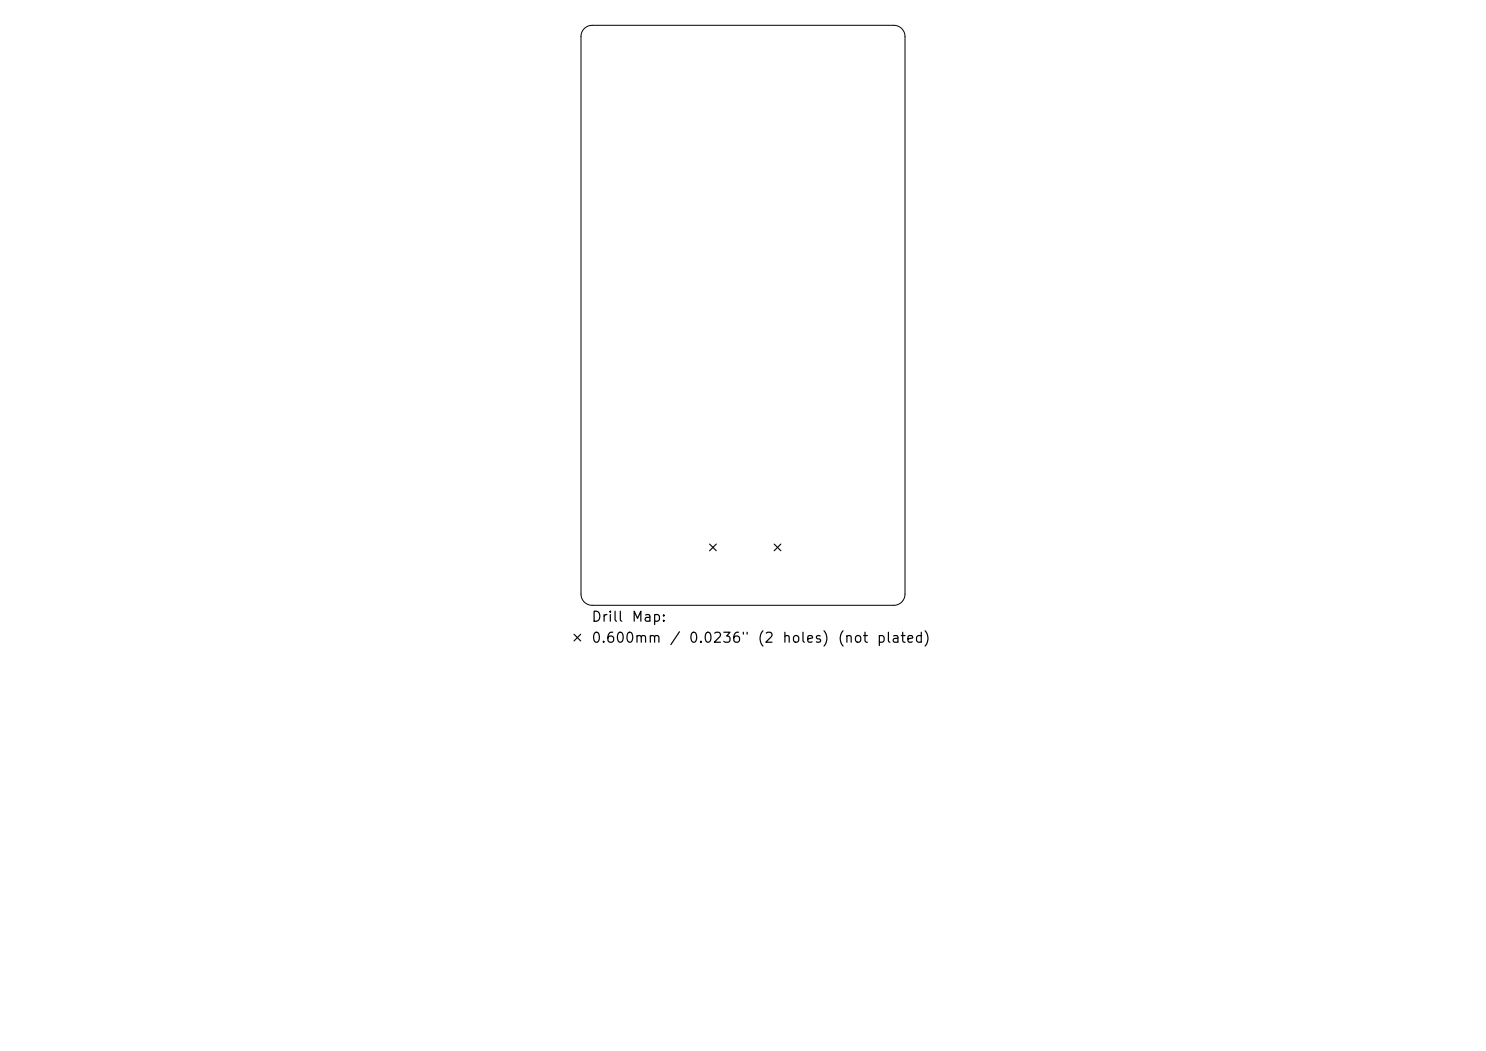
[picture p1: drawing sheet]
<svg xmlns="http://www.w3.org/2000/svg" width="297mm" height="210mm" viewBox="0 0 297 210" stroke-linecap="round" stroke-linejoin="round" font-family="sans-serif">
<defs><g id="words">
<g font-size="2">
<text x="118.1" y="124.7">Drill</text>
<text x="126.1" y="124.7">Map:</text>
<text x="118.1" y="128.9">0.600mm</text>
<text x="133.7" y="128.9">/</text>
<text x="137.5" y="128.9">0.0236&quot;</text>
<text x="151.2" y="128.9">(2</text>
<text x="156.2" y="128.9">holes)</text>
<text x="167.3" y="128.9">(not</text>
<text x="175.1" y="128.9">plated)</text>
</g>
</g></defs>
<path d="M116.8 5.7l.8-.5 .8-.1h60.2a2.23 2.23 0 0 1 2.3 2.2v111.4a2.23 2.23 0 0 1-2.3 2.2h-60.2a2.23 2.23 0 0 1-2.3-2.2v-111.4l.2-1z" fill="none" stroke="#000" stroke-width=".2"/>
<path d="M141.8 108.7l1.4 1.4M143.2 108.7l-1.4 1.4M154.7 108.7l1.4 1.4M156.1 108.7l-1.4 1.4M114.7 126.7l1.4 1.4M116.1 126.7l-1.4 1.4" fill="none" stroke="#000" stroke-width=".22"/>
<use href="#words"/>
</svg>
